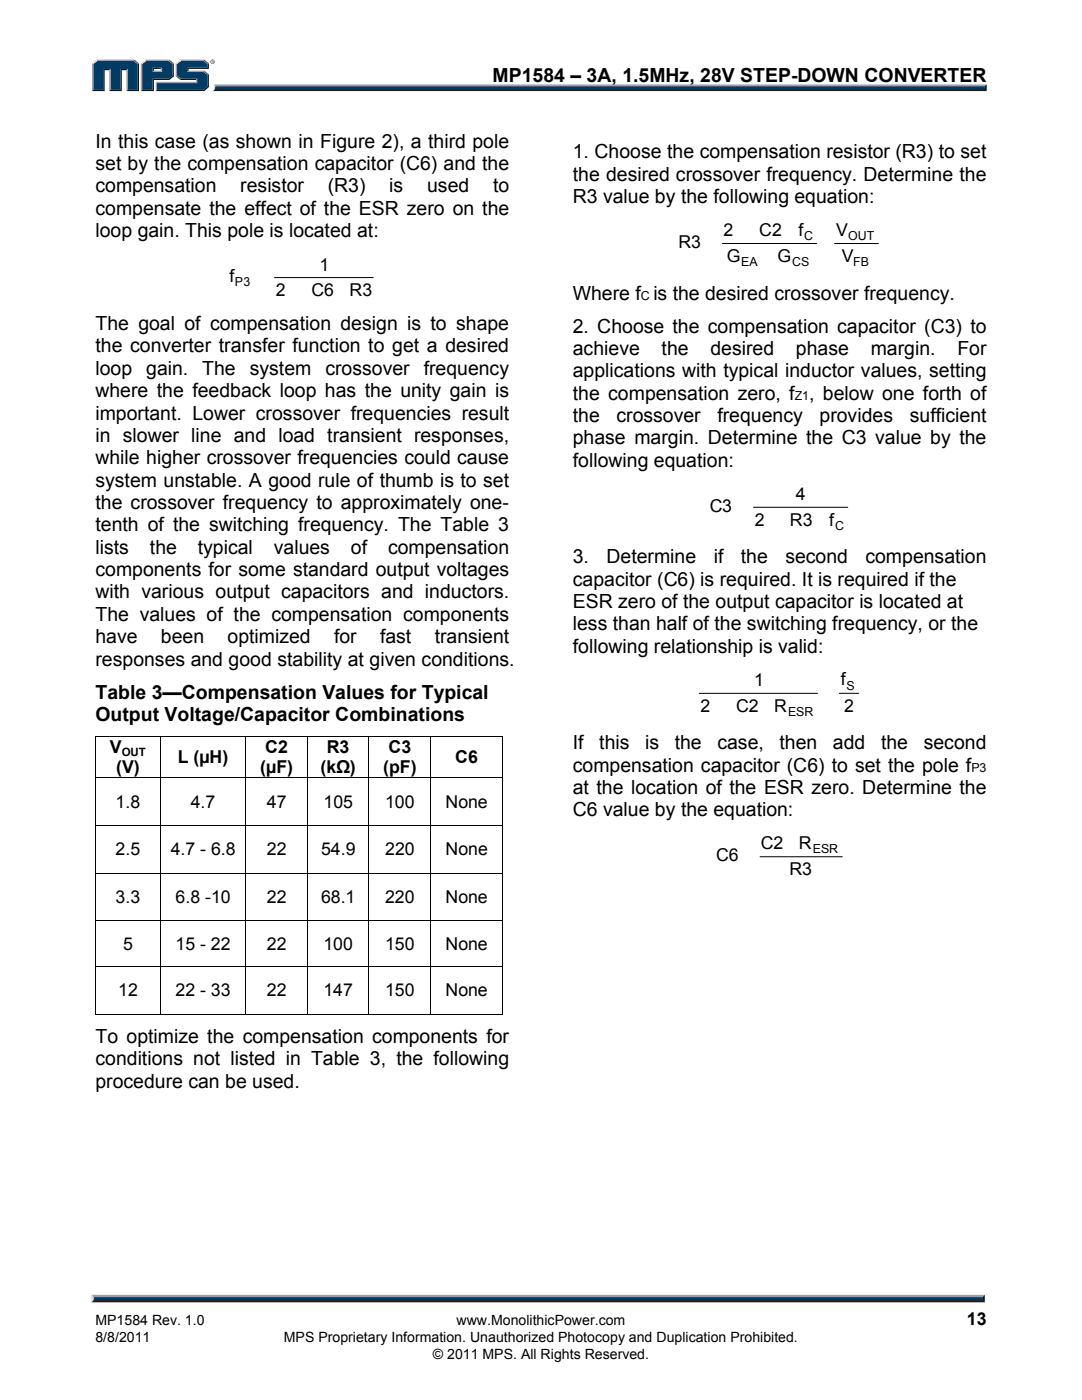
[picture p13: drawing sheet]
<svg xmlns="http://www.w3.org/2000/svg" width="216mm" height="279mm" viewBox="0 0 216 279" stroke-linecap="round" stroke-linejoin="round" font-family="sans-serif">
<defs><g id="words">
<g font-size="3.9">
<text x="98.3" y="16.3">MP1584 – 3A, 1.5MHz, 28V STEP-DOWN CONVERTER</text>
<text x="19" y="29.5">In this case (as shown in Figure 2), a third pole</text>
<text x="19" y="33.9">set by the compensation capacitor (C6) and the</text>
<text x="114.3" y="31.6">1. Choose the compensation resistor (R3) to set</text>
<text x="19" y="38.4">compensation</text>
<text x="48" y="38.4">resistor</text>
<text x="65.4" y="38.4">(R3)</text>
<text x="77.7" y="38.4">is</text>
<text x="85.2" y="38.4">used</text>
<text x="98.4" y="38.4">to</text>
<text x="114.3" y="36">the desired crossover frequency. Determine the</text>
<text x="114.3" y="40.5">R3 value by the following equation:</text>
<text x="19" y="42.8">compensate the effect of the ESR zero on the</text>
<text x="19" y="47.3">loop gain. This pole is located at:</text>
<text x="114.3" y="59.8">Where f is the desired crossover frequency.</text>
<text x="19.1" y="65.9">The goal of compensation design is to shape</text>
<text x="19.1" y="70.3">the converter transfer function to get a desired</text>
<text x="114.3" y="66.4">2. Choose the compensation capacitor (C3) to</text>
<text x="114.3" y="70.8">achieve</text>
<text x="132" y="70.8">the</text>
<text x="141.8" y="70.8">desired</text>
<text x="158.8" y="70.8">phase</text>
<text x="173.7" y="70.8">margin.</text>
<text x="191" y="70.8">For</text>
<text x="19.1" y="74.8">loop</text>
<text x="29.2" y="74.8">gain.</text>
<text x="40.4" y="74.8">The</text>
<text x="49.8" y="74.8">system</text>
<text x="64.9" y="74.8">crossover</text>
<text x="84.5" y="74.8">frequency</text>
<text x="114.3" y="75.3">applications with typical inductor values, setting</text>
<text x="19.1" y="79.3">where the feedback loop has the unity gain is</text>
<text x="19.1" y="83.7">important. Lower crossover frequencies result</text>
<text x="114.3" y="79.7">the compensation zero, f</text>
<text x="161.5" y="79.7">, below one forth of</text>
<text x="19.1" y="88.2">in slower line and load transient responses,</text>
<text x="114.3" y="84.2">the</text>
<text x="114.3" y="88.7">phase margin. Determine the C3 value by the</text>
<text x="123" y="84.2">crossover</text>
<text x="143.1" y="84.2">frequency</text>
<text x="163.5" y="84.2">provides</text>
<text x="181.5" y="84.2">sufficient</text>
<text x="19.1" y="92.6">while higher crossover frequencies could cause</text>
<text x="114.3" y="93.1">following equation:</text>
<text x="19.1" y="97.1">system unstable. A good rule of thumb is to set</text>
<text x="19.1" y="101.6">the crossover frequency to approximately one-</text>
<text x="19.1" y="106">tenth of the switching frequency. The Table 3</text>
<text x="19.1" y="110.5">lists</text>
<text x="29.9" y="110.5">the</text>
<text x="39.5" y="110.5">typical</text>
<text x="54.6" y="110.5">values</text>
<text x="70" y="110.5">of</text>
<text x="77.4" y="110.5">compensation</text>
<text x="114.3" y="112.4">3.</text>
<text x="121" y="112.4">Determine</text>
<text x="142.4" y="112.4">if</text>
<text x="147.8" y="112.4">the</text>
<text x="156.7" y="112.4">second</text>
<text x="172.7" y="112.4">compensation</text>
<text x="19.1" y="115">components for some standard output voltages</text>
<text x="19.1" y="119.4">with various output capacitors and inductors.</text>
<text x="114.3" y="116.9">capacitor (C6) is required. It is required if the</text>
<text x="19.1" y="123.9">The values of the compensation components</text>
<text x="114.3" y="121.3">ESR zero of the output capacitor is located at</text>
<text x="114.3" y="125.8">less than half of the switching frequency, or the</text>
<text x="19.1" y="128.4">have</text>
<text x="32.1" y="128.4">been</text>
<text x="45.4" y="128.4">optimized</text>
<text x="66.7" y="128.4">for</text>
<text x="75.8" y="128.4">fast</text>
<text x="86.7" y="128.4">transient</text>
<text x="114.3" y="130.3">following relationship is valid:</text>
<text x="19.1" y="132.8">responses and good stability at given conditions.</text>
<text x="19" y="139.4">Table 3—Compensation Values for Typical</text>
<text x="19" y="143.9">Output Voltage/Capacitor Combinations</text>
<text x="114.3" y="149.5">If</text>
<text x="119.6" y="149.5">this</text>
<text x="128.7" y="149.5">is</text>
<text x="134.7" y="149.5">the</text>
<text x="143.1" y="149.5">case,</text>
<text x="155.5" y="149.5">then</text>
<text x="166.2" y="149.5">add</text>
<text x="175.8" y="149.5">the</text>
<text x="184.3" y="149.5">second</text>
<text x="114.3" y="154">compensation capacitor (C6) to set the pole f</text>
<text x="114.3" y="158.5">at the location of the ESR zero. Determine the</text>
<text x="114.3" y="162.9">C6 value by the equation:</text>
<text x="19" y="208.2">To optimize the compensation components for</text>
<text x="19" y="212.6">conditions not listed in Table 3, the following</text>
<text x="19" y="217.1">procedure can be used.</text>
</g>
<g font-size="3.5">
<text x="144.4" y="47">2</text>
<text x="151.5" y="47">C2</text>
<text x="159.3" y="47">f</text>
<text x="166.9" y="47">V</text>
<text x="135.4" y="49.5">R3</text>
<text x="145" y="52.3">G</text>
<text x="155.1" y="52.3">G</text>
<text x="168" y="52.3">V</text>
<text x="45.8" y="56.3">f</text>
<text x="55" y="59.1">2</text>
<text x="62.1" y="59.1">C6</text>
<text x="63.8" y="54">1</text>
<text x="69.8" y="59.1">R3</text>
<text x="158.8" y="99.9">4</text>
<text x="141.6" y="102.1">C3</text>
<text x="150.6" y="104.9">2</text>
<text x="157.6" y="104.9">R3</text>
<text x="165.5" y="104.9">f</text>
<text x="150.5" y="137">1</text>
<text x="167.8" y="136.8">f</text>
<text x="139.8" y="142">2</text>
<text x="146.9" y="142">C2</text>
<text x="154.5" y="142">R</text>
<text x="168.5" y="142">2</text>
<text x="21.9" y="150.3">V</text>
<text x="23.2" y="154.3">(V)</text>
<text x="35.5" y="152.3">L (µH)</text>
<text x="51.9" y="154.3">(µF)</text>
<text x="52.9" y="150.3">C2</text>
<text x="64" y="154.3">(kΩ)</text>
<text x="65.2" y="150.3">R3</text>
<text x="76.5" y="154.3">(pF)</text>
<text x="77.5" y="150.3">C3</text>
<text x="90.8" y="152.3">C6</text>
<text x="23.1" y="161.2">1.8</text>
<text x="38.1" y="161.2">4.7</text>
<text x="53.3" y="161.2">47</text>
<text x="64.6" y="161.2">105</text>
<text x="76.8" y="161.2">100</text>
<text x="88.9" y="161.2">None</text>
<text x="23.1" y="170.7">2.5</text>
<text x="34.1" y="170.7">4.7 - 6.8</text>
<text x="53.3" y="170.7">22</text>
<text x="64.1" y="170.7">54.9</text>
<text x="76.9" y="170.7">220</text>
<text x="88.9" y="170.7">None</text>
<text x="142.9" y="171.9">C6</text>
<text x="151.8" y="169.4">C2</text>
<text x="159.4" y="169.4">R</text>
<text x="157.5" y="174.7">R3</text>
<text x="23.1" y="180.3">3.3</text>
<text x="35" y="180.3">6.8 -10</text>
<text x="53.3" y="180.3">22</text>
<text x="64.1" y="180.3">68.1</text>
<text x="76.8" y="180.3">220</text>
<text x="88.9" y="180.3">None</text>
<text x="24.6" y="189.5">5</text>
<text x="35" y="189.5">15 - 22</text>
<text x="53.3" y="189.5">22</text>
<text x="64.5" y="189.5">100</text>
<text x="76.8" y="189.5">150</text>
<text x="88.9" y="189.5">None</text>
<text x="23.6" y="198.8">12</text>
<text x="35" y="198.8">22 - 33</text>
<text x="53.3" y="198.8">22</text>
<text x="64.5" y="198.8">147</text>
<text x="76.8" y="198.8">150</text>
<text x="88.9" y="198.8">None</text>
<text x="192.9" y="264.5">13</text>
</g>
<g font-size="2.8">
<text x="19" y="267.9">8/8/2011</text>
<text x="19" y="264.5">MP1584 Rev. 1.0</text>
<text x="56.6" y="267.9">MPS Proprietary Information. Unauthorized Photocopy and Duplication Prohibited.</text>
<text x="91.1" y="264.5">www.MonolithicPower.com</text>
<text x="86.4" y="271.1">© 2011 MPS. All Rights Reserved.</text>
</g>
<g font-size="2.5">
<text x="160.4" y="47.9">C</text>
<text x="169.2" y="47.9">OUT</text>
<text x="147.9" y="53.1">EA</text>
<text x="158.1" y="53.1">CS</text>
<text x="170.2" y="53.1">FB</text>
<text x="46.9" y="57.2">P3</text>
<text x="127.9" y="59.8">C</text>
<text x="158.6" y="79.7">Z1</text>
<text x="166.6" y="105.8">C</text>
<text x="168.9" y="137.7">S</text>
<text x="157.2" y="142.9">ESR</text>
<text x="193.8" y="154">P3</text>
<text x="162.2" y="170.3">ESR</text>
</g>
<text font-size="2.3" x="24.3" y="150.8">OUT</text>
</g></defs>
<path d="M18.7 259.2h177.4l.4 .7h-178.3z" fill="#231f20"/>
<path d="M18.3 258.4h178.2l-.4 .8h-177.4z" fill="#94a0b9"/>
<path d="M196.5 258.4v1.5l-.4-.4v-.6z" fill="#001339"/>
<path d="M18.7 258.9h177.4v.6h-177.4z" fill="#003b63"/>
<path d="M18.2 258.4l.5 .5v.5l-.5 .5z" fill="#dcddde"/>
<path d="M42.7 16.9h154.2l-.4 .6h-153.6z" fill="#94a0b9"/>
<path d="M42.9 17.5h153.6l.4 .7h-154.6l.4-.3z" fill="#231f20"/>
<path d="M196.5 17.3l.4-.4v1.3l-.4-.4z" fill="#001339"/>
<path d="M42.9 17.3h153.6v.5h-153.7z" fill="#003b63"/>
<path d="M42.7 16.9l.2 .5a.79 .79 0 0 1-.6 .8l.1-.1a1.24 1.24 0 0 0 .3-1.2z" fill="#dcddde"/>
<path d="M30.4 14.4l.3-.3h1.4l.2 .3z" fill="#94a0b9"/>
<g fill="#003b63">
<path d="M18.6 12.8l.8-.6h7.3l.8 .6v5.1h-2v-4.1h-1.5v4.1h-1.9v-4.1h-1.5v4.1h-2z"/>
<path d="M28.4 12.8l.8-.6h2.1v1.3h-.9v.9h1.9v-.9h-1.2v-1.3h2.5l.8 .6v2.3l-.8 .6h-3.2v2.2h-2z"/>
<path d="M31.3 16.6h8v-.9h-3.2l-.8-.6v-2.3l.8-.6h4.5l.8 .6v.7h-4v.9h3.2l.8 .6v2.2l-.8 .7h-9.3z"/>
</g>
<path d="M36 12h4.8" fill="none" stroke="#94a0b9" stroke-width=".27"/>
<path d="M35.1 12.6l.9-.7 .1 .3-.8 .6z" fill="#dcddde"/>
<path d="M35.2 12.6v2.7" fill="none" stroke="#94a0b9" stroke-width=".27"/>
<path d="M35.1 15.3l.2-.2 .8 .6-.1 .3z" fill="#547194"/>
<path d="M36 15.8h3.4" fill="none" stroke="#001339" stroke-width=".27"/>
<g fill="#94a0b9">
<path d="M31.1 16.3h8v-.3l.3-.3v.9h-8.1z"/>
<path d="M31.1 16.3l.2 .3v1.3l-.2 .3z"/>
</g>
<path d="M37.4 13.5h4v-.7l.3-.2v1.2h-4.1v.3l-.2 .3z" fill="#001339"/>
<path d="M37.4 14.2h3.4" fill="none" stroke="#94a0b9" stroke-width=".27"/>
<path d="M40.8 14.1l.9 .7-.3 .2-.8-.6z" fill="#547194"/>
<g fill="#001339">
<path d="M31.1 18.2l.2-.3h9.3l.8-.7v-2.2l.3-.2v2.6l-.9 .8z"/>
<path d="M30.4 15.7h3.2l.8-.6v-2.3l.3-.2v2.7l-.9 .7h-3.1v2.2h-2.6l.3-.3h2z"/>
</g>
<path d="M33.8 11.9l.9 .7-.3 .2-.8-.6z" fill="#547194"/>
<path d="M29 12h4.8" fill="none" stroke="#94a0b9" stroke-width=".27"/>
<path d="M28.1 12.6l.9-.7 .2 .3-.8 .6z" fill="#dcddde"/>
<path d="M28.2 12.6v5.6" fill="none" stroke="#94a0b9" stroke-width=".27"/>
<path d="M32.1 13.8l.2-.3v.9l-.2-.3z" fill="#94a0b9"/>
<g fill="#001339">
<path d="M30.4 13.5h1.9l-.2 .3h-1.4v.3l-.3 .3z"/>
<path d="M27.5 12.8l.2-.2v5.6h-2.5l.3-.3h2z"/>
</g>
<path d="M26.8 11.9l.9 .7-.2 .2-.8-.6z" fill="#547194"/>
<path d="M19.2 12h7.6" fill="none" stroke="#94a0b9" stroke-width=".27"/>
<path d="M18.4 12.6l.8-.7 .2 .3-.8 .6z" fill="#dcddde"/>
<path d="M18.5 12.6v5.6" fill="none" stroke="#94a0b9" stroke-width=".27"/>
<path d="M20.6 13.8h1.5l-.3 .2h-.9v4.2h-2.5l.2-.3h2z" fill="#001339"/>
<path d="M21.9 13.8v4.4" fill="none" stroke="#94a0b9" stroke-width=".27"/>
<path d="M24 13.8h1.5l-.3 .2h-.9v4.2h-2.5l.3-.3h1.9z" fill="#001339"/>
<path d="M25.3 13.8v4.4" fill="none" stroke="#94a0b9" stroke-width=".27"/>
<path d="M40.8 11.9l.9 .7-.3 .2-.8-.6z" fill="#547194"/>
<path d="M42 12.3a.45 .45 0 0 1 .9 0 .45 .45 0 0 1-.9 0zM42.1 12.3a.37 .37 0 0 0 .7 0 .37 .37 0 0 0-.7 0zM42.3 12.1l.3 .1v.4l-.2-.2-.1 .2zM42.3 12.2v.1h.2z" fill="#231f20"/>
<g fill="none" stroke="#000" stroke-width=".2">
<path d="M54.8 55.4h19.7M144.1 48.6h18.9M166.5 48.6h8.8M150.3 101.2h18.9M139.5 138.4h23.6M167.5 138.4h3.8M19 146.9h81.3M19 155.2h81.3M19 147v8.1M19 155.3v9.4M32 147v8.1M32 155.3v9.4"/>
<path d="M49 147v8.1M49 155.3v9.4M61.4 147v8.1M61.4 155.3v9.4M73.6 147v8.1M73.6 155.3v9.4M86 147v8.1M86 155.3v9.4M100.2 147v8.1M100.2 155.3v9.4M19 164.7h81.3M19 174.3h81.3"/>
<path d="M19 164.8v9.4M19 174.3v9.4M32 164.8v9.4M32 174.3v9.4M49 164.8v9.4M49 174.3v9.4M61.4 164.8v9.4M61.4 174.3v9.4M73.6 164.8v9.4M73.6 174.3v9.4M86 164.8v9.4M86 174.3v9.4"/>
<path d="M100.2 164.8v9.4M100.2 174.3v9.4M151.7 171h16.4M19 183.8h81.3M19 192.8h81.3M19 183.9v8.8M19 192.9v9.6M32 183.9v8.8M32 192.9v9.6M49 183.9v8.8M49 192.9v9.6M61.4 183.9v8.8"/>
<path d="M61.4 192.9v9.6M73.6 183.9v8.8M73.6 192.9v9.6M86 183.9v8.8M86 192.9v9.6M100.2 183.9v8.8M100.2 192.9v9.6M19 202.4h12.9M32.1 202.4h16.9M49.1 202.4h12.2M61.5 202.4h12M73.7 202.4h12.2"/>
<path d="M86.1 202.4h14"/>
</g>
<path d="M19 146.8h.1v.2h-.1zM100.1 146.8h.2v.2h-.2zM100.1 202.3h.2v.2h-.2z" fill="#000"/>
<use href="#words"/>
</svg>
